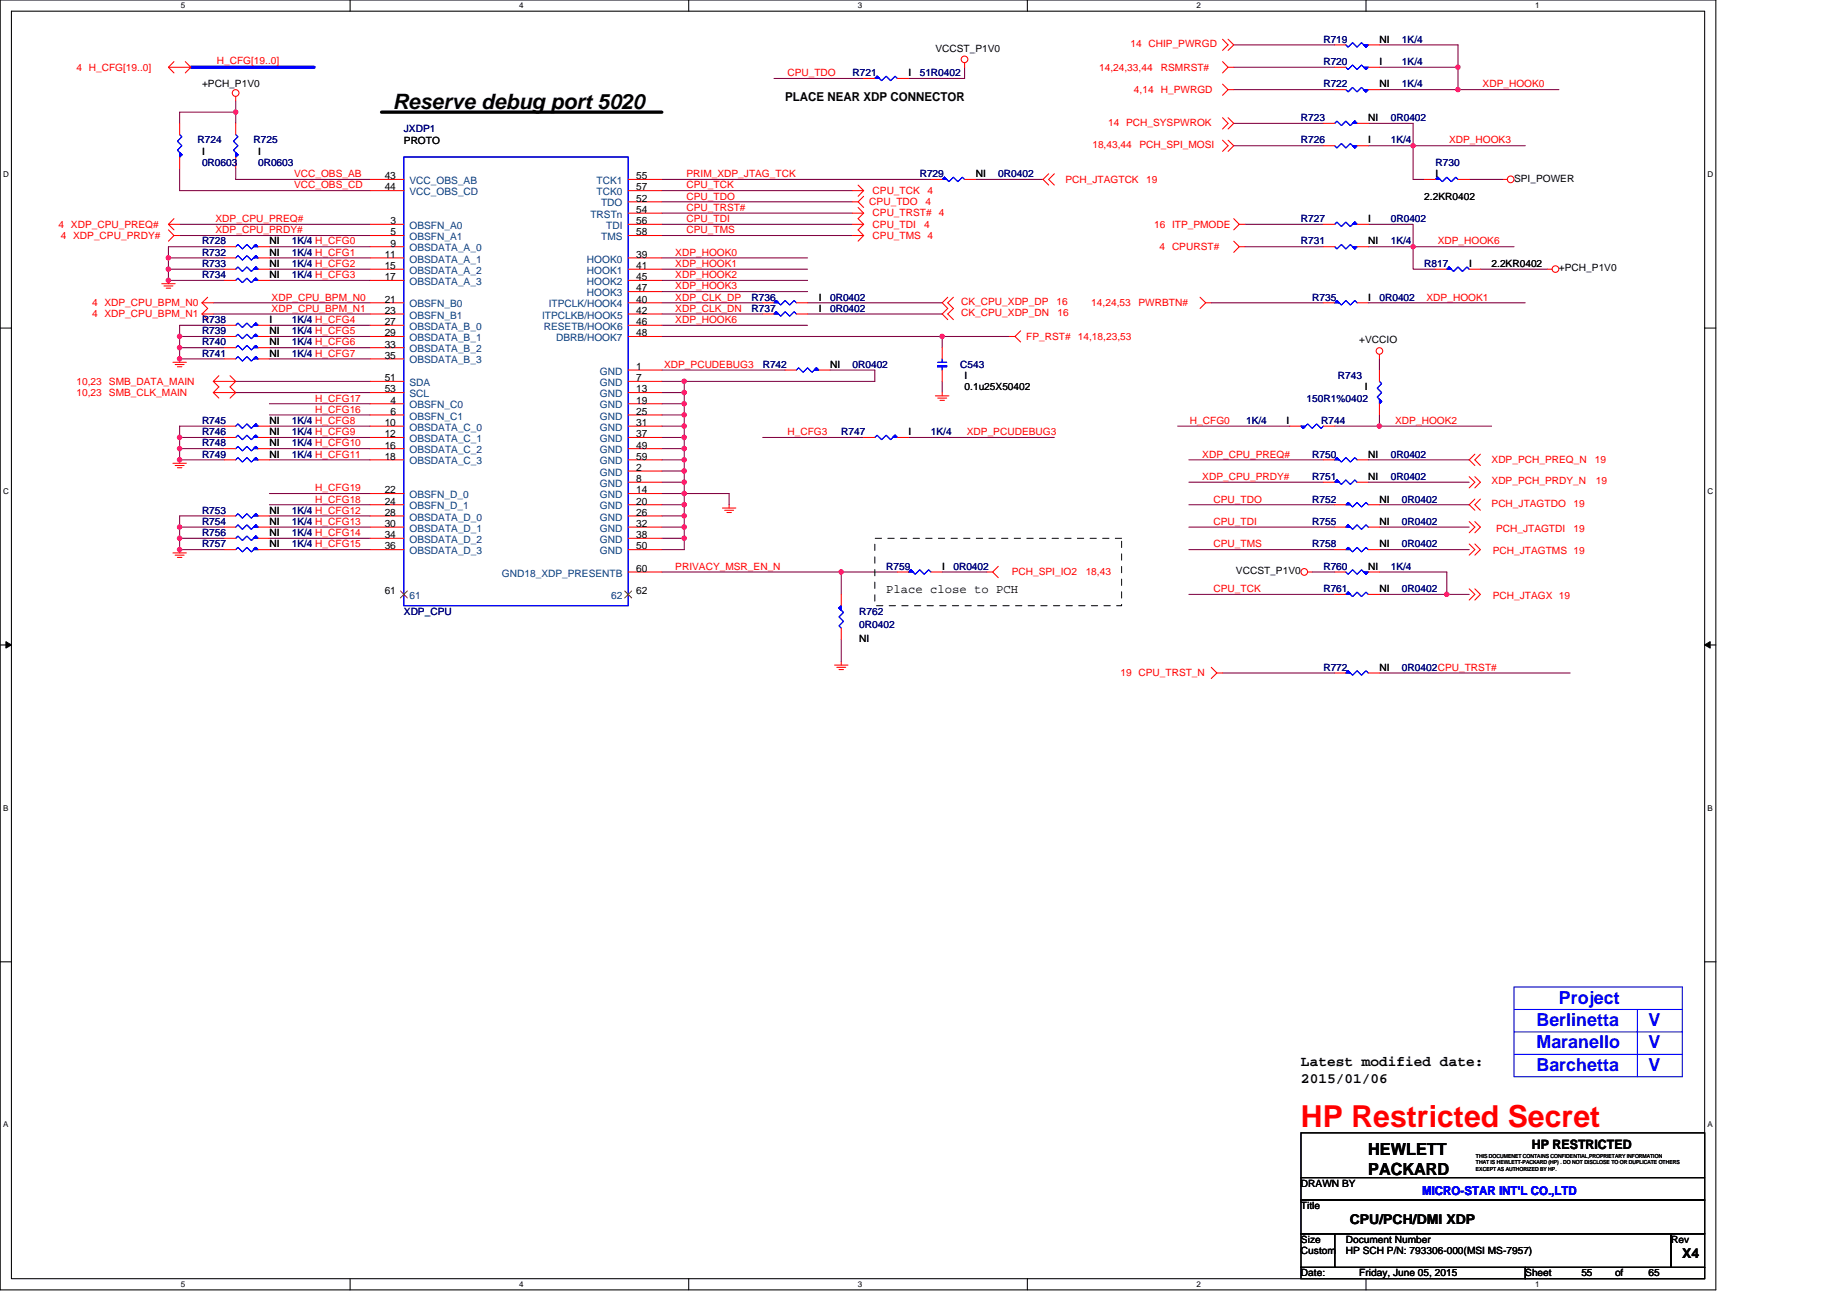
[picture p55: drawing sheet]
<svg xmlns="http://www.w3.org/2000/svg" width="297mm" height="210mm" viewBox="0 0 297 210" stroke-linecap="round" stroke-linejoin="round" font-family="sans-serif">
<defs><g id="words">
<text font-size="4.9" fill="#f00" x="209.2" y="181.3">HP Restricted Secret</text>
<text font-size="3.4" x="63.2" y="17.5">Reserve debug port 5020</text>
<g font-size="2.9" fill="#00f">
<text x="250.7" y="161.4">Project</text>
<text x="247.1" y="165">Berlinetta</text>
<text x="265.1" y="165">V</text>
<text x="247.1" y="168.6">Maranello</text>
<text x="247.1" y="172.2">Barchetta</text>
<text x="265.1" y="168.6">V</text>
<text x="265.1" y="172.2">V</text>
</g>
<g font-size="2.7">
<text x="220" y="185.7">HEWLETT</text>
<text x="220" y="188.9">PACKARD</text>
</g>
<g font-size="2.3">
<text x="209.2" y="171.4">Latest modified date:</text>
<text x="209.2" y="174.1">2015/01/06</text>
</g>
<g font-size="2.2">
<text x="217.1" y="196.8">CPU/PCH/DMI XDP</text>
<text x="270.5" y="202.2">X4</text>
</g>
<text font-size="2.1" x="246.4" y="184.8">HP RESTRICTED</text>
<g font-size="2">
<text x="126.3" y="16.3">PLACE NEAR XDP CONNECTOR</text>
<text x="142.5" y="95.3">Place close to PCH</text>
</g>
<text font-size="2" fill="#00f" x="228.7" y="192.1">MICRO-STAR INT'L CO.,LTD</text>
<g font-size="1.6" fill="#f00">
<text x="12.3" y="11.3">4 H_CFG[19..0]</text>
<text x="34.9" y="10.3">H_CFG[19..0]</text>
<text x="176.8" y="11.3">14,24,33,44</text>
<text x="181.8" y="7.6">14 CHIP_PWRGD</text>
<text x="186.7" y="11.3">RSMRST#</text>
<text x="126.6" y="12.3">CPU_TDO</text>
<text x="182.4" y="15">4,14</text>
<text x="186.7" y="15">H_PWRGD</text>
<text x="238.4" y="14.1">XDP_HOOK0</text>
<text x="175.7" y="23.8">18,43,44</text>
<text x="178.2" y="20.2">14 PCH_SYSPWROK</text>
<text x="183.3" y="23.8">PCH_SPI_MOSI</text>
<text x="233" y="23.1">XDP_HOOK3</text>
<text x="47.3" y="28.5">VCC_OBS_AB</text>
<text x="110.4" y="28.5">PRIM_XDP_JTAG_TCK</text>
<text x="171.4" y="29.4">PCH_JTAGTCK</text>
<text x="184.3" y="29.4">19</text>
<text x="34.7" y="35.7">XDP_CPU_PREQ#</text>
<text x="47.3" y="30.3">VCC_OBS_CD</text>
<text x="110.4" y="33.9">CPU_TRST#</text>
<text x="110.4" y="32.1">CPU_TDO</text>
<text x="110.4" y="30.3">CPU_TCK</text>
<text x="110.4" y="35.7">CPU_TDI</text>
<text x="139.8" y="33">CPU_TDO</text>
<text x="140.3" y="31.2">CPU_TCK</text>
<text x="140.3" y="34.8">CPU_TRST#</text>
<text x="148.8" y="33">4</text>
<text x="149.2" y="31.2">4</text>
<text x="151" y="34.8">4</text>
<text x="9.4" y="36.6">4 XDP_CPU_PREQ#</text>
<text x="9.8" y="38.4">4 XDP_CPU_PRDY#</text>
<text x="34.7" y="37.5">XDP_CPU_PRDY#</text>
<text x="108.6" y="41.1">XDP_HOOK0</text>
<text x="110.4" y="37.5">CPU_TMS</text>
<text x="140.3" y="36.6">CPU_TDI</text>
<text x="140.3" y="38.4">CPU_TMS 4</text>
<text x="148.6" y="36.6">4</text>
<text x="185.6" y="36.6">16 ITP_PMODE</text>
<text x="186.5" y="40.2">4 CPURST#</text>
<text x="231.2" y="39.3">XDP_HOOK6</text>
<text x="108.6" y="44.7">XDP_HOOK2</text>
<text x="108.6" y="46.5">XDP_HOOK3</text>
<text x="108.6" y="42.9">XDP_HOOK1</text>
<text x="14.8" y="49.2">4 XDP_CPU_BPM_N0</text>
<text x="14.8" y="51">4 XDP_CPU_BPM_N1</text>
<text x="43.7" y="48.3">XDP_CPU_BPM_N0</text>
<text x="43.7" y="50.1">XDP_CPU_BPM_N1</text>
<text x="108.6" y="48.3">XDP_CLK_DP</text>
<text x="108.6" y="50.1">XDP_CLK_DN</text>
<text x="108.6" y="51.9">XDP_HOOK6</text>
<text x="154.6" y="49">CK_CPU_XDP_DP</text>
<text x="154.6" y="50.8">CK_CPU_XDP_DN</text>
<text x="169.9" y="49">16</text>
<text x="170.1" y="50.8">16</text>
<text x="175.5" y="49.2">14,24,53</text>
<text x="183.1" y="49.2">PWRBTN#</text>
<text x="229.4" y="48.3">XDP_HOOK1</text>
<text x="106.8" y="59.1">XDP_PCUDEBUG3</text>
<text x="165.1" y="54.6">FP_RST#</text>
<text x="173.4" y="54.6">14,18,23,53</text>
<text x="12.3" y="61.8">10,23</text>
<text x="12.3" y="63.6">10,23</text>
<text x="17.5" y="61.8">SMB_DATA_MAIN</text>
<text x="17.5" y="63.6">SMB_CLK_MAIN</text>
<text x="50.7" y="64.6">H_CFG17</text>
<text x="50.7" y="66.4">H_CFG16</text>
<text x="126.6" y="70">H_CFG3</text>
<text x="155.5" y="70">XDP_PCUDEBUG3</text>
<text x="191.4" y="68.2">H_CFG0</text>
<text x="224.4" y="68.2">XDP_HOOK2</text>
<text x="193.4" y="73.6">XDP_CPU_PREQ#</text>
<text x="193.4" y="77.2">XDP_CPU_PRDY#</text>
<text x="239.9" y="77.9">XDP_PCH_PRDY_N</text>
<text x="239.9" y="74.5">XDP_PCH_PREQ_N</text>
<text x="256.5" y="74.5">19</text>
<text x="256.7" y="77.9">19</text>
<text x="50.7" y="80.8">H_CFG18</text>
<text x="50.7" y="79">H_CFG19</text>
<text x="195.2" y="80.8">CPU_TDO</text>
<text x="239.9" y="81.5">PCH_JTAGTDO</text>
<text x="253" y="81.5">19</text>
<text x="195.2" y="84.4">CPU_TDI</text>
<text x="195.2" y="88">CPU_TMS</text>
<text x="240.1" y="89.1">PCH_JTAGTMS 19</text>
<text x="240.6" y="85.5">PCH_JTAGTDI</text>
<text x="253" y="85.5">19</text>
<text x="108.6" y="91.6">PRIVACY_MSR_EN_N</text>
<text x="162.7" y="92.5">PCH_SPI_IO2</text>
<text x="174.6" y="92.5">18,43</text>
<text x="195.2" y="95.2">CPU_TCK</text>
<text x="240.1" y="96.3">PCH_JTAGX 19</text>
<text x="180.2" y="108.7">19 CPU_TRST_N</text>
</g>
<g font-size="1.6">
<text x="150.4" y="8.3">VCCST_P1V0</text>
<text x="221.8" y="10.5">I</text>
<text x="221.8" y="6.8">NI</text>
<text x="32.5" y="14.1">+PCH_P1V0</text>
<text x="146.1" y="12.3">I</text>
<text x="221.8" y="14.1">NI</text>
<text x="65" y="23.1">PROTO</text>
<text x="220" y="19.5">NI</text>
<text x="220" y="23.1">I</text>
<text x="32.5" y="24.9">I</text>
<text x="41.5" y="24.9">I</text>
<text x="61.9" y="28.8">43</text>
<text x="102.3" y="28.8">55</text>
<text x="156.9" y="28.5">NI</text>
<text x="230.9" y="28.5">I</text>
<text x="243.5" y="29.2">SPI_POWER</text>
<text x="61.9" y="30.6">44</text>
<text x="102.3" y="34.2">54</text>
<text x="102.3" y="30.6">57</text>
<text x="102.3" y="32.4">52</text>
<text x="220" y="35.7">I</text>
<text x="229.1" y="32.1">2.2KR0402</text>
<text x="43.3" y="41.1">NI</text>
<text x="43.3" y="39.3">NI</text>
<text x="61.9" y="41.4">11</text>
<text x="62.8" y="36">3</text>
<text x="62.8" y="37.8">5</text>
<text x="62.8" y="39.6">9</text>
<text x="102.3" y="36">56</text>
<text x="102.3" y="41.4">39</text>
<text x="102.3" y="37.8">58</text>
<text x="220" y="39.3">NI</text>
<text x="43.3" y="42.9">NI</text>
<text x="43.3" y="44.7">NI</text>
<text x="61.9" y="43.3">15</text>
<text x="61.9" y="45.1">17</text>
<text x="102.3" y="43.3">41</text>
<text x="102.3" y="45.1">45</text>
<text x="102.3" y="46.9">47</text>
<text x="236.3" y="42.9">I</text>
<text x="239.9" y="42.9">2.2KR0402</text>
<text x="250.7" y="43.6">+PCH_P1V0</text>
<text x="43.3" y="53.7">NI</text>
<text x="43.3" y="51.9">I</text>
<text x="61.9" y="48.7">21</text>
<text x="61.9" y="50.5">23</text>
<text x="61.9" y="52.3">27</text>
<text x="102.3" y="52.3">46</text>
<text x="102.3" y="50.5">42</text>
<text x="102.3" y="48.7">40</text>
<text x="131.7" y="48.3">I</text>
<text x="131.7" y="50.1">I</text>
<text x="220" y="48.3">I</text>
<text x="43.3" y="57.3">NI</text>
<text x="43.3" y="55.5">NI</text>
<text x="61.9" y="54.1">29</text>
<text x="61.9" y="55.9">33</text>
<text x="61.9" y="57.7">35</text>
<text x="102.3" y="59.5">1</text>
<text x="102.3" y="54.1">48</text>
<text x="133.5" y="59.1">NI</text>
<text x="218.6" y="55.2">+VCCIO</text>
<text x="61.9" y="61.3">51</text>
<text x="61.9" y="63.1">53</text>
<text x="62.8" y="64.9">4</text>
<text x="102.3" y="61.3">7</text>
<text x="102.3" y="63.1">13</text>
<text x="102.3" y="64.9">19</text>
<text x="155.1" y="62.8">0.1u25X50402</text>
<text x="155.1" y="60.9">I</text>
<text x="219.5" y="62.8">I</text>
<text x="43.3" y="70">NI</text>
<text x="43.3" y="68.2">NI</text>
<text x="43.3" y="71.8">NI</text>
<text x="61.9" y="68.5">10</text>
<text x="61.9" y="70.3">12</text>
<text x="62.8" y="66.7">6</text>
<text x="102.3" y="66.7">25</text>
<text x="102.3" y="68.5">31</text>
<text x="102.3" y="70.3">37</text>
<text x="146.1" y="70">I</text>
<text x="206.9" y="68.2">I</text>
<text x="43.3" y="73.6">NI</text>
<text x="61.9" y="72.1">16</text>
<text x="61.9" y="73.9">18</text>
<text x="102.3" y="72.1">49</text>
<text x="102.3" y="73.9">59</text>
<text x="102.3" y="75.7">2</text>
<text x="102.3" y="77.5">8</text>
<text x="220" y="77.2">NI</text>
<text x="220" y="73.6">NI</text>
<text x="43.3" y="82.6">NI</text>
<text x="61.9" y="79.3">22</text>
<text x="61.9" y="81.1">24</text>
<text x="61.9" y="82.9">28</text>
<text x="102.3" y="79.3">14</text>
<text x="102.3" y="81.1">20</text>
<text x="102.3" y="82.9">26</text>
<text x="221.8" y="80.8">NI</text>
<text x="43.3" y="84.4">NI</text>
<text x="43.3" y="86.2">NI</text>
<text x="43.3" y="88">NI</text>
<text x="61.9" y="84.7">30</text>
<text x="61.9" y="86.5">34</text>
<text x="61.9" y="88.3">36</text>
<text x="102.3" y="84.7">32</text>
<text x="102.3" y="86.5">38</text>
<text x="102.3" y="88.3">50</text>
<text x="221.8" y="84.4">NI</text>
<text x="221.8" y="88">NI</text>
<text x="61.9" y="95.5">61</text>
<text x="102.3" y="95.5">62</text>
<text x="102.3" y="91.9">60</text>
<text x="151.5" y="91.6">I</text>
<text x="198.8" y="92.3">VCCST_P1V0</text>
<text x="220" y="91.6">NI</text>
<text x="221.8" y="95.2">NI</text>
<text x="138.2" y="103.1">NI</text>
<text x="221.8" y="107.8">NI</text>
<text x="209.2" y="190.8">DRAWN BY</text>
<text x="209.2" y="194.4">Title</text>
<text x="209.2" y="199.8">Size</text>
<text x="209.2" y="201.6">Custom</text>
<text x="216.4" y="199.8">Document Number</text>
<text x="216.4" y="201.6">HP SCH P/N: 793306-000(MSI MS-7957)</text>
<text x="268.7" y="199.8">Rev</text>
<text x="209.2" y="205.2">Date:</text>
<text x="218.6" y="205.2">Friday, June 05, 2015</text>
<text x="245.3" y="205.2">Sheet</text>
<text x="254.3" y="205.2">55</text>
<text x="259.7" y="205.2">of</text>
<text x="265.1" y="205.2">65</text>
</g>
<g font-size="1.6" fill="#000080">
<text x="212.8" y="10.5">R720</text>
<text x="212.8" y="6.8">R719</text>
<text x="225.5" y="10.5">1K/4</text>
<text x="225.5" y="6.8">1K/4</text>
<text x="137.1" y="12.3">R721</text>
<text x="147.9" y="12.3">51R0402</text>
<text x="212.8" y="14.1">R722</text>
<text x="225.5" y="14.1">1K/4</text>
<text x="31.8" y="23.1">R724</text>
<text x="40.8" y="23.1">R725</text>
<text x="65" y="21.3">JXDP1</text>
<text x="209.2" y="19.5">R723</text>
<text x="209.2" y="23.1">R726</text>
<text x="223.7" y="19.5">0R0402</text>
<text x="223.7" y="23.1">1K/4</text>
<text x="32.5" y="26.7">0R0603</text>
<text x="41.5" y="26.7">0R0603</text>
<text x="147.9" y="28.5">R729</text>
<text x="160.5" y="28.5">0R0402</text>
<text x="230.9" y="26.7">R730</text>
<text x="209.2" y="35.7">R727</text>
<text x="223.7" y="35.7">0R0402</text>
<text x="32.5" y="41.1">R732</text>
<text x="32.5" y="39.3">R728</text>
<text x="46.9" y="41.1">1K/4 H_CFG1</text>
<text x="46.9" y="39.3">1K/4 H_CFG0</text>
<text x="209.2" y="39.3">R731</text>
<text x="223.7" y="39.3">1K/4</text>
<text x="32.5" y="42.9">R733</text>
<text x="32.5" y="44.7">R734</text>
<text x="46.9" y="42.9">1K/4 H_CFG2</text>
<text x="46.9" y="44.7">1K/4 H_CFG3</text>
<text x="229.1" y="42.9">R817</text>
<text x="32.5" y="53.7">R739</text>
<text x="32.5" y="51.9">R738</text>
<text x="46.9" y="53.7">1K/4 H_CFG5</text>
<text x="46.9" y="51.9">1K/4 H_CFG4</text>
<text x="120.9" y="48.3">R736</text>
<text x="120.9" y="50.1">R737</text>
<text x="133.5" y="48.3">0R0402</text>
<text x="133.5" y="50.1">0R0402</text>
<text x="211" y="48.3">R735</text>
<text x="221.8" y="48.3">0R0402</text>
<text x="32.5" y="57.3">R741</text>
<text x="32.5" y="55.5">R740</text>
<text x="46.9" y="57.3">1K/4 H_CFG7</text>
<text x="46.9" y="55.5">1K/4 H_CFG6</text>
<text x="122.7" y="59.1">R742</text>
<text x="137.1" y="59.1">0R0402</text>
<text x="154.4" y="59.1">C543</text>
<text x="210.1" y="64.6">150R1%0402</text>
<text x="215.2" y="60.9">R743</text>
<text x="32.5" y="70">R746</text>
<text x="32.5" y="68.2">R745</text>
<text x="32.5" y="71.8">R748</text>
<text x="46.9" y="70">1K/4 H_CFG9</text>
<text x="46.9" y="68.2">1K/4 H_CFG8</text>
<text x="46.9" y="71.8">1K/4 H_CFG10</text>
<text x="135.3" y="70">R747</text>
<text x="149.7" y="70">1K/4</text>
<text x="200.4" y="68.2">1K/4</text>
<text x="212.5" y="68.2">R744</text>
<text x="32.5" y="73.6">R749</text>
<text x="46.9" y="73.6">1K/4 H_CFG11</text>
<text x="211" y="77.2">R751</text>
<text x="211" y="73.6">R750</text>
<text x="223.7" y="77.2">0R0402</text>
<text x="223.7" y="73.6">0R0402</text>
<text x="32.5" y="82.6">R753</text>
<text x="46.9" y="82.6">1K/4 H_CFG12</text>
<text x="211" y="80.8">R752</text>
<text x="225.5" y="80.8">0R0402</text>
<text x="32.5" y="84.4">R754</text>
<text x="32.5" y="86.2">R756</text>
<text x="32.5" y="88">R757</text>
<text x="46.9" y="84.4">1K/4 H_CFG13</text>
<text x="46.9" y="86.2">1K/4 H_CFG14</text>
<text x="46.9" y="88">1K/4 H_CFG15</text>
<text x="211" y="84.4">R755</text>
<text x="211" y="88">R758</text>
<text x="225.5" y="84.4">0R0402</text>
<text x="225.5" y="88">0R0402</text>
<text x="142.5" y="91.6">R759</text>
<text x="153.3" y="91.6">0R0402</text>
<text x="212.8" y="91.6">R760</text>
<text x="212.8" y="95.2">R761</text>
<text x="223.7" y="91.6">1K/4</text>
<text x="225.5" y="95.2">0R0402</text>
<text x="65" y="98.8">XDP_CPU</text>
<text x="138.2" y="98.8">R762</text>
<text x="138.2" y="101">0R0402</text>
<text x="212.8" y="107.8">R772</text>
<text x="225.5" y="107.8">0R0402CPU_TRST#</text>
</g>
<g font-size="1.6" fill="#004080">
<text x="65.9" y="29.6">VCC_OBS_AB</text>
<text x="95.9" y="29.6">TCK1</text>
<text x="65.9" y="31.4">VCC_OBS_CD</text>
<text x="95" y="35">TRSTn</text>
<text x="95.9" y="31.4">TCK0</text>
<text x="96.7" y="33.2">TDO</text>
<text x="65.9" y="36.8">OBSFN_A0</text>
<text x="65.9" y="38.6">OBSFN_A1</text>
<text x="65.9" y="40.4">OBSDATA_A_0</text>
<text x="96.7" y="38.6">TMS</text>
<text x="97.5" y="36.8">TDI</text>
<text x="65.9" y="42.2">OBSDATA_A_1</text>
<text x="65.9" y="44">OBSDATA_A_2</text>
<text x="65.9" y="45.8">OBSDATA_A_3</text>
<text x="94.4" y="42.2">HOOK0</text>
<text x="94.4" y="44">HOOK1</text>
<text x="94.4" y="45.8">HOOK2</text>
<text x="94.4" y="47.6">HOOK3</text>
<text x="65.9" y="49.4">OBSFN_B0</text>
<text x="65.9" y="51.2">OBSFN_B1</text>
<text x="65.9" y="53">OBSDATA_B_0</text>
<text x="87.2" y="51.2">ITPCLKB/HOOK5</text>
<text x="87.5" y="53">RESETB/HOOK6</text>
<text x="88.3" y="49.4">ITPCLK/HOOK4</text>
<text x="65.9" y="54.8">OBSDATA_B_1</text>
<text x="65.9" y="56.6">OBSDATA_B_2</text>
<text x="65.9" y="58.4">OBSDATA_B_3</text>
<text x="89.4" y="54.8">DBRB/HOOK7</text>
<text x="65.9" y="62.1">SDA</text>
<text x="65.9" y="63.9">SCL</text>
<text x="65.9" y="65.7">OBSFN_C0</text>
<text x="96.5" y="60.2">GND</text>
<text x="96.5" y="62.1">GND</text>
<text x="96.5" y="63.9">GND</text>
<text x="96.5" y="65.7">GND</text>
<text x="65.9" y="67.5">OBSFN_C1</text>
<text x="65.9" y="69.3">OBSDATA_C_0</text>
<text x="65.9" y="71.1">OBSDATA_C_1</text>
<text x="96.5" y="67.5">GND</text>
<text x="96.5" y="69.3">GND</text>
<text x="96.5" y="71.1">GND</text>
<text x="65.9" y="72.9">OBSDATA_C_2</text>
<text x="65.9" y="74.7">OBSDATA_C_3</text>
<text x="96.5" y="72.9">GND</text>
<text x="96.5" y="74.7">GND</text>
<text x="96.5" y="76.5">GND</text>
<text x="65.9" y="80.1">OBSFN_D_0</text>
<text x="65.9" y="81.9">OBSFN_D_1</text>
<text x="65.9" y="83.7">OBSDATA_D_0</text>
<text x="96.5" y="78.3">GND</text>
<text x="96.5" y="80.1">GND</text>
<text x="96.5" y="81.9">GND</text>
<text x="96.5" y="83.7">GND</text>
<text x="65.9" y="85.5">OBSDATA_D_1</text>
<text x="65.9" y="87.3">OBSDATA_D_2</text>
<text x="65.9" y="89.1">OBSDATA_D_3</text>
<text x="96.5" y="85.5">GND</text>
<text x="96.5" y="87.3">GND</text>
<text x="96.5" y="89.1">GND</text>
<text x="80.7" y="92.7">GND18_XDP_PRESENTB</text>
<text x="65.9" y="96.3">61</text>
<text x="98.3" y="96.3">62</text>
</g>
<g font-size="1.3">
<text x="29.1" y="1.4">5</text>
<text x="83.5" y="1.4">4</text>
<text x="138" y="1.4">3</text>
<text x="192.4" y="1.4">2</text>
<text x="246.9" y="1.4">1</text>
<text x=".5" y="28.4">D</text>
<text x="274.6" y="28.4">D</text>
<text x=".5" y="79.4">C</text>
<text x="274.6" y="79.4">C</text>
<text x=".5" y="130.3">B</text>
<text x="274.6" y="130.3">B</text>
<text x=".5" y="181.3">A</text>
<text x="274.6" y="181.3">A</text>
<text x="29.1" y="206.9">5</text>
<text x="83.5" y="206.9">4</text>
<text x="138" y="206.9">3</text>
<text x="192.4" y="206.9">2</text>
<text x="246.9" y="206.9">1</text>
</g>
<g font-size=".9">
<text x="237.4" y="186.2">THIS DOCUMENET CONTAINS CONFIDENTIAL,PROPRIETARY INFORMATION</text>
<text x="237.4" y="187.2">THAT IS HEWLETT-PACKARD (HP) . DO NOT DISCLOSE TO OR DUPLICATE OTHERS</text>
<text x="237.4" y="188.2">EXCEPT AS AUTHORIZED BY HP.</text>
</g>
</g></defs>
<path d="M0 0h275.9v207.4h-275.9zM1.8 1.8h272.3v203.8h-272.3z" fill="none" stroke="#000" stroke-width=".17"/>
<g fill="#fff">
<path d="M29.1 .2h.7v1.4h-.7z"/>
<path d="M29.1 205.8h.7v1.4h-.7z"/>
</g>
<path d="M56.3 0v1.8M56.3 205.6v1.8" fill="none" stroke="#000" stroke-width=".17"/>
<g fill="#fff">
<path d="M83.5 .2h.7v1.4h-.7z"/>
<path d="M83.5 205.8h.7v1.4h-.7z"/>
</g>
<path d="M110.8 0v1.8M110.8 205.6v1.8" fill="none" stroke="#000" stroke-width=".17"/>
<g fill="#fff">
<path d="M138 .2h.7v1.4h-.7z"/>
<path d="M138 205.8h.7v1.4h-.7z"/>
</g>
<path d="M165.2 0v1.8M165.2 205.6v1.8" fill="none" stroke="#000" stroke-width=".17"/>
<g fill="#fff">
<path d="M192.4 .2h.8v1.4h-.8z"/>
<path d="M192.4 205.8h.8v1.4h-.8z"/>
</g>
<path d="M219.7 0v1.8M219.7 205.6v1.8" fill="none" stroke="#000" stroke-width=".17"/>
<g fill="#fff">
<path d="M246.9 .2h.7v1.4h-.7z"/>
<path d="M246.9 205.8h.7v1.4h-.7z"/>
<path d="M.5 27.3h.9v1.4h-.9z"/>
<path d="M274.6 27.3h.9v1.4h-.9z"/>
<path d="M.5 78.2h.9v1.5h-.9z"/>
<path d="M274.6 78.2h.9v1.5h-.9z"/>
</g>
<path d="M0 52.7h1.8M274.1 52.7h1.8" fill="none" stroke="#000" stroke-width=".17"/>
<g fill="#fff">
<path d="M.5 129.2h.9v1.4h-.9z"/>
<path d="M274.6 129.2h.9v1.4h-.9z"/>
</g>
<path d="M0 103.7h1.8M274.1 103.7h1.8" fill="none" stroke="#000" stroke-width=".17"/>
<path d="M.9 103.2l.9 .5-.9 .5zM274.1 103.7l.9-.5v1z" fill="#000" stroke="#000" stroke-width=".16"/>
<g fill="#fff">
<path d="M.5 180.1h.9v1.4h-.9z"/>
<path d="M274.6 180.1h.9v1.4h-.9z"/>
</g>
<path d="M0 154.6h1.8M274.1 154.6h1.8M243.5 173.1h.1M209.2 182.1h64.9v10.9h-64.9zM209.2 193h64.9v5.4h-64.9zM209.2 198.4h5.4v5.4h-5.4zM209.2 189.4h64.9M214.6 198.4h54.1v5.4h-54.1zM268.7 198.4h5.4v5.4h-5.4zM209.2 203.8h36.1v1.8h-36.1zM245.3 203.8h28.8v1.8h-28.8z" fill="none" stroke="#000" stroke-width=".17"/>
<g fill="none" stroke="#800040" stroke-width=".17">
<path d="M37.9 18v1.8M37.9 18h-9v1.8M37.9 16.2v1.8M124.5 12.6h14.4M155.1 10.8v1.8h-9M198.4 19.8h14.4M198.4 14.4h16.2M198.4 10.8h16.2M198.4 7.2h16.2M220 19.8h7.3v3.6M221.8 7.2h12.7v3.6M221.8 14.4h12.7"/>
<path d="M221.8 10.8h12.7M234.5 14.4h16.2M234.5 10.8v3.6M28.9 37.9h30.6M28.9 36.1h30.6M28.9 27.1v3.5h30.6M36.1 39.7h-9v1.8M37.9 27.1v1.8h21.6M43.3 39.7h16.2M106.4 34.3h30.7M106.4 32.4h30.7M106.4 30.6h30.7"/>
<path d="M106.4 37.9h30.7M106.4 36.1h30.7M106.4 28.9h43.3M156.9 28.9h10.8M198.4 23.4h14.4M200.2 36.1h12.6M200.2 39.7h12.6M220 23.4h7.3M220 36.1h7.3v3.6h-7.3M227.3 23.4h18M227.3 23.4v5.5h1.8M236.3 28.9h5.4"/>
<path d="M243.5 39.7h-16.2v3.6h3.6M27.1 43.3h9M27.1 41.5h9M27.1 43.3v1.8h9M27.1 41.5v1.8M34.3 48.7h25.2M34.3 50.5h25.2M36.1 55.9h-7.2v1.8h7.2M36.1 52.3h-7.2v1.8M36.1 54.1h-7.2v1.8M43.3 41.5h16.2M43.3 43.3h16.2"/>
<path d="M43.3 45.1h16.2M43.3 54.1h16.2M43.3 55.9h16.2M43.3 52.3h16.2M43.3 57.7h16.2M106.4 46.9h23.5M106.4 45.1h23.5M106.4 52.3h23.5M106.4 59.5h19.9M106.4 41.5h23.5M106.4 43.3h23.5M106.4 54.1h45.1v1.8"/>
<path d="M106.4 48.7h16.3M106.4 50.5h16.3M129.9 48.7h21.6M129.9 50.5h21.6M133.5 59.5h7.2v1.8h-30.7M151.5 54.1h10.8M194.8 48.7h18M220 48.7h25.3M221.8 57.7v1.8M238.1 43.3h10.8M36.1 72.1h-7.2v1.8h7.2M36.1 68.5h-7.2v1.8"/>
<path d="M36.1 70.3h-7.2v1.8M37.9 63.1h21.6M37.9 61.3h21.6M43.3 70.3h16.2M43.3 68.5h16.2M43.3 72.1h16.2M43.3 73.9h16.2M43.3 66.7h16.2M43.3 64.9h16.2M43.3 79.4h16.2M106.4 79.4h3.6M106.4 77.5h3.6"/>
<path d="M106.4 75.7h3.6M106.4 73.9h3.6M106.4 72.1h3.6M106.4 70.3h3.6M106.4 68.5h3.6M106.4 66.7h3.6M106.4 64.9h3.6M106.4 63.1h3.6M106.4 61.3h3.6M110 79.4v1.8M110 77.5v1.9M110 75.7v1.8"/>
<path d="M110 73.9v1.8M110 72.1v1.8M110 70.3v1.8M110 68.5v1.8M110 66.7v1.8M110 64.9v1.8M110 63.1v1.8M110 61.3v1.8M110 79.4h7.3v1.8M122.7 70.3h16.2M146.1 70.3h23.5M151.5 61.3v1.8"/>
<path d="M189.4 68.5h18M191.2 73.9h21.6M191.2 77.5h21.6M214.6 68.5h7.2M220 73.9h16.3M220 77.5h16.3M221.8 68.5h18.1M221.8 66.7v1.8M36.1 86.6h-7.2v1.8h7.2M36.1 83h-7.2v1.8M36.1 84.8h-7.2v1.8M43.3 84.8h16.2"/>
<path d="M43.3 86.6h16.2M43.3 83h16.2M43.3 88.4h16.2M43.3 81.2h16.2M106.4 86.6h3.6M106.4 84.8h3.6M106.4 83h3.6M106.4 81.2h3.6M106.4 92h28.9M110 86.6v1.8h-3.6M110 83v1.8M110 81.2v1.8"/>
<path d="M110 84.8v1.8M135.3 92h9M135.3 92v3.6M151.5 92h7.2M191.2 81.2h23.4M191.2 84.8h23.4M191.2 88.4h23.4M191.2 95.6h23.4M211 92h3.6M221.8 92h10.9v3.6M221.8 95.6h10.9M221.8 81.2h14.5"/>
<path d="M221.8 84.8h14.5M221.8 88.4h14.5M232.7 95.6h3.6M135.3 102.8v3.6M196.6 108.2h18M221.8 108.2h30.7"/>
</g>
<g fill="#f0f" stroke="#f0f" stroke-width=".17">
<circle cx="151.5" cy="54.1" r=".35"/>
<circle cx="234.5" cy="14.4" r=".35"/>
<circle cx="110" cy="86.5" r=".35"/>
<circle cx="110" cy="82.9" r=".35"/>
<circle cx="110" cy="81.1" r=".35"/>
<circle cx="110" cy="79.3" r=".35"/>
<circle cx="110" cy="77.5" r=".35"/>
<circle cx="110" cy="75.7" r=".35"/>
<circle cx="110" cy="73.9" r=".35"/>
<circle cx="110" cy="72.1" r=".35"/>
<circle cx="110" cy="70.3" r=".35"/>
<circle cx="110" cy="68.5" r=".35"/>
<circle cx="110" cy="66.7" r=".35"/>
<circle cx="110" cy="64.9" r=".35"/>
<circle cx="110" cy="63.1" r=".35"/>
<circle cx="110" cy="61.3" r=".35"/>
<circle cx="110" cy="84.7" r=".35"/>
<circle cx="221.8" cy="68.5" r=".35"/>
<circle cx="37.9" cy="18" r=".35"/>
<circle cx="227.3" cy="23.4" r=".35"/>
<circle cx="232.7" cy="95.6" r=".35"/>
<circle cx="234.5" cy="10.8" r=".35"/>
<circle cx="227.3" cy="39.7" r=".35"/>
<circle cx="28.9" cy="55.9" r=".35"/>
<circle cx="28.9" cy="54.1" r=".35"/>
<circle cx="28.9" cy="57.7" r=".35"/>
<circle cx="28.9" cy="72.1" r=".35"/>
<circle cx="28.9" cy="70.3" r=".35"/>
<circle cx="28.9" cy="73.9" r=".35"/>
<circle cx="28.9" cy="86.5" r=".35"/>
<circle cx="28.9" cy="84.7" r=".35"/>
<circle cx="28.9" cy="88.4" r=".35"/>
<circle cx="135.3" cy="92" r=".35"/>
<circle cx="27.1" cy="45.1" r=".35"/>
<circle cx="27.1" cy="43.3" r=".35"/>
<circle cx="27.1" cy="41.5" r=".35"/>
</g>
<path d="M30.7 10.8h19.8" fill="none" stroke="#00f" stroke-width=".53"/>
<g fill="none" stroke="#f00" stroke-width=".17">
<path d="M27.1 10.8l.9 .9M27.1 10.8h3.6M28 9.9l-.9 .9M28.9 19.8v1.8M29.8 9.9l.9 .9-.9 .9M37.9 15.5v.7M37.9 19.8v1.8M138.9 12.6h1.8M144.3 12.6h1.8M155.1 10.1v.7M196.6 18.9l.9 .9-.9 .9M196.6 6.3l.9 .9-.9 .9"/>
<path d="M196.6 13.5l.9 .9-.9 .9M196.6 9.9l.9 .9-.9 .9M197.5 14.4h.9M197.5 18.9l.9 .9-.9 .9M197.5 10.8h.9M197.5 6.3l.9 .9-.9 .9M212.8 19.8h1.8M214.6 10.8h1.8M214.6 14.4h1.8M214.6 7.2h1.8M218.2 19.8h1.8M220 10.8h1.8"/>
<path d="M220 14.4h1.8M220 7.2h1.8M27.1 37l.9 .9-.9 .9M27.1 36.1h1.8M27.1 36.1l.9 .9M28 35.2l-.9 .9M28 37.9h.9M28.9 25.3v1.8M36.1 39.7h1.8M37.9 25.3v1.8M41.5 39.7h1.8M59.5 36.1h5.5"/>
<path d="M59.5 39.7h5.5M59.5 28.9h5.5M59.5 30.6h5.5M59.5 37.9h5.5M101 36.1h5.4M101 28.9h5.4M101 30.6h5.4M101 37.9h5.4M101 32.4h5.4M101 34.3h5.4M137.1 32.4h.9M137.1 30.6h1.8"/>
<path d="M137.1 34.3h1.8M137.1 36.1h1.8M137.1 37.9h1.8M138 29.8l.9 .8M138 33.4l.9 .9M138.9 31.6l-.9 .8 .9 1M138.9 30.6l-.9 1M138.9 34.3l-.9 .9 .9 .9M138.9 36.1l-.9 .9 .9 .9M138.9 37.9l-.9 .9M149.7 28.9h1.8M155.1 28.9h1.8"/>
<path d="M168.7 27.9l-1 1 1 .9M169.6 27.9l-.9 1 .9 .9M196.6 22.5l.9 .9-.9 .9M197.5 22.5l.9 .9-.9 .9M198.4 35.2l.9 .9-.9 .9M198.4 38.8l.9 .9-.9 .9M199.3 36.1h.9M199.3 39.7h.9M212.8 36.1h1.8M212.8 39.7h1.8M212.8 23.4h1.8M218.2 36.1h1.8"/>
<path d="M218.2 39.7h1.8M218.2 23.4h1.8M229.1 28.9h1.8M234.5 28.9h1.8M241.7 28.9h.7M26 45.6h2.2M26.4 46h1.4M26.7 46.3h.7M27.1 45.1v.5M27.8 58.3h2.2M28.2 58.6h1.4M28.5 59h.7"/>
<path d="M28.9 57.7v.6M32.5 48.7h1.8M32.5 48.7l.9 .9-.9 .9M32.5 50.5h1.8M32.5 50.5l.9 .9M33.4 47.8l-.9 .9M36.1 41.5h1.8M36.1 57.7h1.8M36.1 54.1h1.8M36.1 43.3h1.8M36.1 55.9h1.8M36.1 45.1h1.8"/>
<path d="M36.1 52.3h1.8M41.5 41.5h1.8M41.5 57.7h1.8M41.5 54.1h1.8M41.5 43.3h1.8M41.5 55.9h1.8M41.5 45.1h1.8M41.5 52.3h1.8M59.5 41.5h5.5M59.5 57.7h5.5M59.5 54.1h5.5M59.5 43.3h5.5"/>
<path d="M59.5 48.7h5.5M59.5 55.9h5.5M59.5 50.5h5.5M59.5 45.1h5.5M59.5 52.3h5.5M101 41.5h5.4M101 59.5h5.4M101 54.1h5.4M101 43.3h5.4M101 48.7h5.4M101 50.5h5.4M101 45.1h5.4"/>
<path d="M101 52.3h5.4M101 46.9h5.4M122.7 48.7h1.8M122.7 50.5h1.8M126.3 59.5h1.8M128.1 48.7h1.8M128.1 50.5h1.8M131.7 59.5h1.8M151.5 55.9v1.8M151.5 59.5v1.8M152.4 47.8l-.9 .9 .9 .9-.9 .9 .9 .9M153.3 47.8l-.9 .9 .9 .9-.9 .9 .9 .9"/>
<path d="M162.3 54.1h.9M164.1 53.2l-.9 .9 .9 .9M193 47.8l.9 .9-.9 .9M193.9 48.7h.9M212.8 48.7h1.8M218.2 48.7h1.8M221.8 57v.7M221.8 59.5v1.8M230.9 43.3h1.8M236.3 43.3h1.8M248.9 43.3h.7M27.8 74.5h2.2"/>
<path d="M28.2 74.8h1.4M28.5 75.2h.7M28.9 73.9v.6M34.3 61.3l.9 .9-.9 .9M34.3 63.1l.9 .9M34.3 61.3h3.6M34.3 63.1h3.6M35.2 60.4l-.9 .9M36.1 70.3h1.8M36.1 68.5h1.8M36.1 73.9h1.8M36.1 72.1h1.8"/>
<path d="M37 60.4l.9 .9-.9 .9 .9 .9-.9 .9M41.5 70.3h1.8M41.5 68.5h1.8M41.5 73.9h1.8M41.5 72.1h1.8M59.5 61.3h5.5M59.5 63.1h5.5M59.5 70.3h5.5M59.5 68.5h5.5M59.5 73.9h5.5M59.5 64.9h5.5M59.5 66.7h5.5"/>
<path d="M59.5 72.1h5.5M59.5 79.4h5.5M101 61.3h5.4M101 63.1h5.4M101 70.3h5.4M101 68.5h5.4M101 77.5h5.4M101 73.9h5.4M101 64.9h5.4M101 66.7h5.4M101 72.1h5.4M101 79.4h5.4"/>
<path d="M101 75.7h5.4M138.9 70.3h1.8M144.3 70.3h1.8M150.4 63.6h2.2M150.8 64h1.4M151.2 64.4h.7M151.5 63.1v.5M207.4 68.5h1.8M212.8 77.5h1.8M212.8 73.9h1.8M212.8 68.5h1.8M218.2 77.5h1.8"/>
<path d="M218.2 73.9h1.8M221.8 64.9v1.8M236.3 76.6l.9 .9-.9 .9M237.2 76.6l.9 .9-.9 .9M237.2 73l-.9 .9 .9 .9M238.1 73l-.9 .9 .9 .9M27.8 88.9h2.2M28.2 89.3h1.4M28.5 89.6h.7M28.9 88.4v.5M36.1 84.8h1.8M36.1 86.6h1.8"/>
<path d="M36.1 88.4h1.8M36.1 83h1.8M41.5 84.8h1.8M41.5 86.6h1.8M41.5 88.4h1.8M41.5 83h1.8M59.5 84.8h5.5M59.5 86.6h5.5M59.5 88.4h5.5M59.5 81.2h5.5M59.5 83h5.5M65 95.6h.1"/>
<path d="M101 95.6h.1M101 84.8h5.4M101 92h5.4M101 86.6h5.4M101 88.4h5.4M101 81.2h5.4M101 83h5.4M116.2 81.7h2.1M116.5 82h1.5M116.9 82.4h.7M117.3 81.2v.5M135.3 95.6v1.8"/>
<path d="M144.3 92h1.8M149.7 92h1.8M158.7 92h.9M160.5 91.1l-.9 .9 .9 .9M210.3 92h.7M214.6 92h1.8M214.6 84.8h1.8M214.6 95.6h1.8M214.6 88.4h1.8M214.6 81.2h1.8M220 92h1.8M220 84.8h1.8"/>
<path d="M220 95.6h1.8M220 88.4h1.8M220 81.2h1.8M236.3 83.9l.9 .9-.9 .9M236.3 87.5l.9 .9-.9 .9M236.3 94.7l.9 .9-.9 .9M237.2 83.9l.9 .9-.9 .9M237.2 87.5l.9 .9-.9 .9M237.2 94.7l.9 .9-.9 .9M237.2 80.2l-.9 1 .9 .8M238.1 80.2l-.9 1 .9 .8M134.2 106.9h2.2"/>
<path d="M134.6 107.3h1.4M134.9 107.7h.8M135.3 106.4v.5M135.3 101v1.8M194.8 107.3l.9 .9-.9 .9M195.7 108.2h.9M214.6 108.2h1.8M220 108.2h1.8"/>
<circle cx="37.9" cy="15" r=".54"/>
<circle cx="155.1" cy="9.5" r=".54"/>
<circle cx="242.9" cy="28.8" r=".53"/>
<circle cx="221.8" cy="56.4" r=".53"/>
<circle cx="250.2" cy="43.3" r=".54"/>
<circle cx="209.8" cy="92" r=".53"/>
</g>
<path d="M61.4 18h45" fill="none" stroke="#000" stroke-width=".53"/>
<path d="M140.7 86.6h39.7v10.8h-39.7z" fill="none" stroke="#000" stroke-width=".16" stroke-dasharray="1 1 1 1 1 1 1 1"/>
<g fill="none" stroke="#00f" stroke-width=".17">
<path d="M140.7 12.6l.4-.3 .7 .7 .7-.7 .7 .7 .8-.7 .3 .3M214.6 19.8l.4-.3 .7 .7 .7-.7 .8 .7 .7-.7 .3 .3M216.4 10.8l.4 .4 .7-.7 .7 .7 .8-.7 .7 .7 .3-.4M216.4 14.4l.4 .4 .7-.7 .7 .7 .8-.7 .7 .7 .3-.4M216.4 7.2l.4 .4 .7-.7 .7 .7 .8-.7 .7 .7 .3-.4M28.9 21.6l.3 .4-.7 .7 .7 .7-.7 .8 .7 .7-.3 .4M37.9 39.7l.4-.4 .7 .7 .7-.7 .7 .7 .7-.7 .4 .4M37.9 21.6l.4 .4-.8 .7 .8 .7-.8 .8 .8 .7-.4 .4M65 25.3h36v72.1h-36zM151.5 28.9l.4-.4 .7 .7 .7-.7 .7 .7 .8-.7 .3 .4M214.6 36.1l.4-.4 .7 .7 .7-.7 .8 .7 .7-.7 .3 .4M214.6 39.7l.4 .3 .7-.7 .7 .7 .8-.7 .7 .7 .3-.3"/>
<path d="M214.6 23.4l.4 .4 .7-.7 .7 .7 .8-.7 .7 .7 .3-.4M230.9 28.9l.3-.4 .8 .7 .7-.7 .7 .7 .7-.7 .4 .4M37.9 41.5l.4-.4 .7 .7 .7-.7 .7 .7 .7-.7 .4 .4M37.9 57.7l.4-.4 .7 .8 .7-.8 .7 .8 .7-.8 .4 .4M37.9 54.1l.4-.4 .7 .8 .7-.8 .7 .8 .7-.8 .4 .4M37.9 43.3l.4-.4 .7 .7 .7-.7 .7 .7 .7-.7 .4 .4M37.9 55.9l.4-.4 .7 .8 .7-.8 .7 .8 .7-.8 .4 .4M37.9 52.3l.4-.4 .7 .8 .7-.8 .7 .8 .7-.8 .4 .4M37.9 45.1l.4-.4 .7 .7 .7-.7 .7 .7 .7-.7 .4 .4M124.5 48.7l.3-.4 .8 .7 .7-.7 .7 .7 .7-.7 .4 .4M124.5 50.5l.3-.4 .8 .7 .7-.7 .7 .7 .7-.7 .4 .4M128.1 59.5l.3-.4 .8 .8 .7-.8 .7 .8 .7-.8 .4 .4"/>
<path d="M150.8 58.3h1.4M150.8 58.8h1.4v.2h-1.4zM151.5 59v.5M151.5 57.7v.6M214.6 48.7l.4-.4 .7 .7 .7-.7 .8 .7 .7-.7 .3 .4M232.7 43.3l.3-.4 .8 .7 .7-.7 .7 .7 .7-.7 .4 .4M37.9 70.3l.4-.3 .7 .7 .7-.7 .7 .7 .7-.7 .4 .3M37.9 68.5l.4-.3 .7 .7 .7-.7 .7 .7 .7-.7 .4 .3M37.9 73.9l.4-.3 .7 .7 .7-.7 .7 .7 .7-.7 .4 .3M37.9 72.1l.4-.3 .7 .7 .7-.7 .7 .7 .7-.7 .4 .3M140.7 70.3l.4-.3 .7 .7 .7-.7 .7 .7 .8-.7 .3 .3M209.2 68.5l.4 .4 .7-.7 .7 .7 .7-.7 .8 .7 .3-.4"/>
<path d="M214.6 77.5l.4-.3 .7 .7 .7-.7 .8 .7 .7-.7 .3 .3M214.6 73.9l.4-.3 .7 .7 .7-.7 .8 .7 .7-.7 .3 .3M221.8 61.3l.4 .4-.7 .7 .7 .7-.7 .7 .7 .8-.4 .3M37.9 84.8l.4-.4 .7 .7 .7-.7 .7 .7 .7-.7 .4 .4M37.9 86.6l.4-.4 .7 .7 .7-.7 .7 .7 .7-.7 .4 .4M37.9 88.4l.4-.4 .7 .7 .7-.7 .7 .7 .7-.7 .4 .4M37.9 83l.4-.4 .7 .7 .7-.7 .7 .7 .7-.7 .4 .4M135.3 97.4l-.4 .3 .8 .8-.8 .7 .8 .7-.8 .7 .4 .4M146.1 92l.4-.4 .7 .7 .7-.7 .7 .7 .7-.7 .4 .4M216.4 92l.4 .3 .7-.7 .7 .7 .8-.7 .7 .7 .3-.3M216.4 84.8l.4-.4 .7 .7 .7-.7 .8 .7 .7-.7 .3 .4M216.4 95.6l.4-.4 .7 .7 .7-.7 .8 .7 .7-.7 .3 .4"/>
<path d="M216.4 81.2l.4-.4 .7 .7 .7-.7 .8 .7 .7-.7 .3 .4M216.4 88.4l.4-.4 .7 .7 .7-.7 .8 .7 .7-.7 .3 .4M216.4 108.2l.4-.4 .7 .8 .7-.8 .8 .8 .7-.8 .3 .4M243.5 158.7h27v14.4h-27zM243.5 169.5h27M243.5 162.3h27M243.5 165.9h27M263.3 162.3v10.8"/>
</g>
<g fill="#00f" stroke="#00f" stroke-width=".17">
<path d="M216.8 107.8l.4 .4h-.8l.4-.4 .4 .4z" fill-rule="evenodd"/>
<path d="M216.8 107.8l.4 .4h-.8l.4-.4 .4 .4z" fill-rule="evenodd"/>
<path d="M219.3 10.8h.7l-.3 .4z" fill-rule="evenodd"/>
<path d="M219.3 10.8h.7l-.3 .4z" fill-rule="evenodd"/>
<path d="M40.8 41.5l.3-.4 .4 .4h-.7l.3-.4z" fill-rule="evenodd"/>
<path d="M40.8 41.5l.3-.4 .4 .4h-.7l.3-.4z" fill-rule="evenodd"/>
<path d="M131 59.5l.3-.4 .4 .4h-.7l.3-.4z" fill-rule="evenodd"/>
<path d="M131 59.5l.3-.4 .4 .4h-.7l.3-.4z" fill-rule="evenodd"/>
<path d="M40.8 84.8l.3-.4 .4 .4h-.7l.3-.4z" fill-rule="evenodd"/>
<path d="M40.8 84.8l.3-.4 .4 .4h-.7l.3-.4z" fill-rule="evenodd"/>
<path d="M216.8 84.4l.4 .4h-.8l.4-.4 .4 .4z" fill-rule="evenodd"/>
<path d="M216.8 84.4l.4 .4h-.8l.4-.4 .4 .4z" fill-rule="evenodd"/>
<path d="M219.3 92h.7l-.3 .3z" fill-rule="evenodd"/>
<path d="M219.3 92h.7l-.3 .3z" fill-rule="evenodd"/>
<path d="M217.5 36.1l.4-.4 .3 .4h-.7l.4-.4z" fill-rule="evenodd"/>
<path d="M217.5 36.1l.4-.4 .3 .4h-.7l.4-.4z" fill-rule="evenodd"/>
<path d="M40.8 86.6l.3-.4 .4 .4h-.7l.3-.4z" fill-rule="evenodd"/>
<path d="M40.8 86.6l.3-.4 .4 .4h-.7l.3-.4z" fill-rule="evenodd"/>
<path d="M143.6 70.3l.4-.3 .3 .3h-.7l.4-.3z" fill-rule="evenodd"/>
<path d="M143.6 70.3l.4-.3 .3 .3h-.7l.4-.3z" fill-rule="evenodd"/>
<path d="M40.8 57.7l.3-.4 .4 .4h-.7l.3-.4z" fill-rule="evenodd"/>
<path d="M40.8 57.7l.3-.4 .4 .4h-.7l.3-.4z" fill-rule="evenodd"/>
<path d="M40.8 54.1l.3-.4 .4 .4h-.7l.3-.4z" fill-rule="evenodd"/>
<path d="M40.8 54.1l.3-.4 .4 .4h-.7l.3-.4z" fill-rule="evenodd"/>
<path d="M37.9 24.5l.4 .4-.4 .4v-.8l.4 .4z" fill-rule="evenodd"/>
<path d="M37.9 24.5l.4 .4-.4 .4v-.8l.4 .4z" fill-rule="evenodd"/>
<path d="M209.2 68.5h.7l-.3 .4 .3-.4-.3 .4z" fill-rule="evenodd"/>
<path d="M209.2 68.5h.7l-.3 .4 .3-.4-.3 .4z" fill-rule="evenodd"/>
<path d="M233 42.9l.4 .4h-.7l.3-.4 .4 .4z" fill-rule="evenodd"/>
<path d="M233 42.9l.4 .4h-.7l.3-.4 .4 .4z" fill-rule="evenodd"/>
<path d="M216.8 95.2l.4 .4h-.8l.4-.4 .4 .4z" fill-rule="evenodd"/>
<path d="M216.8 95.2l.4 .4h-.8l.4-.4 .4 .4z" fill-rule="evenodd"/>
<path d="M124.8 48.3l.4 .4h-.7l.3-.4 .4 .4z" fill-rule="evenodd"/>
<path d="M124.8 48.3l.4 .4h-.7l.3-.4 .4 .4z" fill-rule="evenodd"/>
<path d="M40.8 43.3l.3-.4 .4 .4h-.7l.3-.4z" fill-rule="evenodd"/>
<path d="M40.8 43.3l.3-.4 .4 .4h-.7l.3-.4z" fill-rule="evenodd"/>
<path d="M40.8 70.3l.3-.3 .4 .3h-.7l.3-.3z" fill-rule="evenodd"/>
<path d="M40.8 70.3l.3-.3 .4 .3h-.7l.3-.3z" fill-rule="evenodd"/>
<path d="M221.8 64.2l.4 .4-.4 .3v-.7l.4 .4z" fill-rule="evenodd"/>
<path d="M221.8 64.2l.4 .4-.4 .3v-.7l.4 .4z" fill-rule="evenodd"/>
<path d="M40.8 88.4l.3-.4 .4 .4h-.7l.3-.4z" fill-rule="evenodd"/>
<path d="M40.8 88.4l.3-.4 .4 .4h-.7l.3-.4z" fill-rule="evenodd"/>
<path d="M216.8 80.8l.4 .4h-.8l.4-.4 .4 .4z" fill-rule="evenodd"/>
<path d="M216.8 80.8l.4 .4h-.8l.4-.4 .4 .4z" fill-rule="evenodd"/>
<path d="M215 77.2l.4 .3h-.8l.4-.3 .4 .3z" fill-rule="evenodd"/>
<path d="M215 77.2l.4 .3h-.8l.4-.3 .4 .3z" fill-rule="evenodd"/>
<path d="M40.8 39.7l.3-.4 .4 .4h-.7l.3-.4z" fill-rule="evenodd"/>
<path d="M40.8 39.7l.3-.4 .4 .4h-.7l.3-.4z" fill-rule="evenodd"/>
<path d="M141.1 12.3l.3 .3h-.7l.4-.3 .3 .3z" fill-rule="evenodd"/>
<path d="M141.1 12.3l.3 .3h-.7l.4-.3 .3 .3z" fill-rule="evenodd"/>
<path d="M40.8 68.5l.3-.3 .4 .3h-.7l.3-.3z" fill-rule="evenodd"/>
<path d="M40.8 68.5l.3-.3 .4 .3h-.7l.3-.3z" fill-rule="evenodd"/>
<path d="M219.3 14.4h.7l-.3 .4z" fill-rule="evenodd"/>
<path d="M219.3 14.4h.7l-.3 .4z" fill-rule="evenodd"/>
<path d="M28.9 24.5l.3 .4-.3 .4v-.8l.3 .4z" fill-rule="evenodd"/>
<path d="M28.9 24.5l.3 .4-.3 .4v-.8l.3 .4z" fill-rule="evenodd"/>
<path d="M215 48.3l.4 .4h-.8l.4-.4 .4 .4z" fill-rule="evenodd"/>
<path d="M215 48.3l.4 .4h-.8l.4-.4 .4 .4z" fill-rule="evenodd"/>
<path d="M40.8 55.9l.3-.4 .4 .4h-.7l.3-.4z" fill-rule="evenodd"/>
<path d="M40.8 55.9l.3-.4 .4 .4h-.7l.3-.4z" fill-rule="evenodd"/>
<path d="M124.8 50.1l.4 .4h-.7l.3-.4 .4 .4z" fill-rule="evenodd"/>
<path d="M124.8 50.1l.4 .4h-.7l.3-.4 .4 .4z" fill-rule="evenodd"/>
<path d="M146.5 91.6l.3 .4h-.7l.4-.4 .3 .4z" fill-rule="evenodd"/>
<path d="M146.5 91.6l.3 .4h-.7l.4-.4 .3 .4z" fill-rule="evenodd"/>
<path d="M134.9 97.7l.4-.3v.7z" fill-rule="evenodd"/>
<path d="M134.9 97.7l.4-.3v.7z" fill-rule="evenodd"/>
<path d="M217.5 19.8l.4-.3 .3 .3h-.7l.4-.3z" fill-rule="evenodd"/>
<path d="M217.5 19.8l.4-.3 .3 .3h-.7l.4-.3z" fill-rule="evenodd"/>
<path d="M215 73.6l.4 .3h-.8l.4-.3 .4 .3z" fill-rule="evenodd"/>
<path d="M215 73.6l.4 .3h-.8l.4-.3 .4 .3z" fill-rule="evenodd"/>
<path d="M217.5 39.7h.7l-.3 .3z" fill-rule="evenodd"/>
<path d="M217.5 39.7h.7l-.3 .3z" fill-rule="evenodd"/>
<path d="M40.8 83l.3-.4 .4 .4h-.7l.3-.4z" fill-rule="evenodd"/>
<path d="M40.8 83l.3-.4 .4 .4h-.7l.3-.4z" fill-rule="evenodd"/>
<path d="M40.8 73.9l.3-.3 .4 .3h-.7l.3-.3z" fill-rule="evenodd"/>
<path d="M40.8 73.9l.3-.3 .4 .3h-.7l.3-.3z" fill-rule="evenodd"/>
<path d="M216.8 88l.4 .4h-.8l.4-.4 .4 .4z" fill-rule="evenodd"/>
<path d="M216.8 88l.4 .4h-.8l.4-.4 .4 .4z" fill-rule="evenodd"/>
<path d="M219.3 7.2h.7l-.3 .4z" fill-rule="evenodd"/>
<path d="M219.3 7.2h.7l-.3 .4z" fill-rule="evenodd"/>
<path d="M231.2 28.5l.4 .4h-.7l.3-.4 .4 .4z" fill-rule="evenodd"/>
<path d="M231.2 28.5l.4 .4h-.7l.3-.4 .4 .4z" fill-rule="evenodd"/>
<path d="M40.8 72.1l.3-.3 .4 .3h-.7l.3-.3z" fill-rule="evenodd"/>
<path d="M40.8 72.1l.3-.3 .4 .3h-.7l.3-.3z" fill-rule="evenodd"/>
<path d="M40.8 52.3l.3-.4 .4 .4h-.7l.3-.4z" fill-rule="evenodd"/>
<path d="M40.8 52.3l.3-.4 .4 .4h-.7l.3-.4z" fill-rule="evenodd"/>
<path d="M151.9 28.5l.3 .4h-.7l.4-.4 .3 .4z" fill-rule="evenodd"/>
<path d="M151.9 28.5l.3 .4h-.7l.4-.4 .3 .4z" fill-rule="evenodd"/>
<path d="M217.5 23.4h.7l-.3 .4z" fill-rule="evenodd"/>
<path d="M217.5 23.4h.7l-.3 .4z" fill-rule="evenodd"/>
<path d="M40.8 45.1l.3-.4 .4 .4h-.7l.3-.4z" fill-rule="evenodd"/>
<path d="M40.8 45.1l.3-.4 .4 .4h-.7l.3-.4z" fill-rule="evenodd"/>
</g>
<path d="M64.4 95l1.1 1.1M65.5 95l-1.1 1.1M100.5 95l1.1 1.1M101.6 95l-1.1 1.1" fill="none" stroke="#804000" stroke-width=".16"/>
<use href="#words"/>
</svg>
